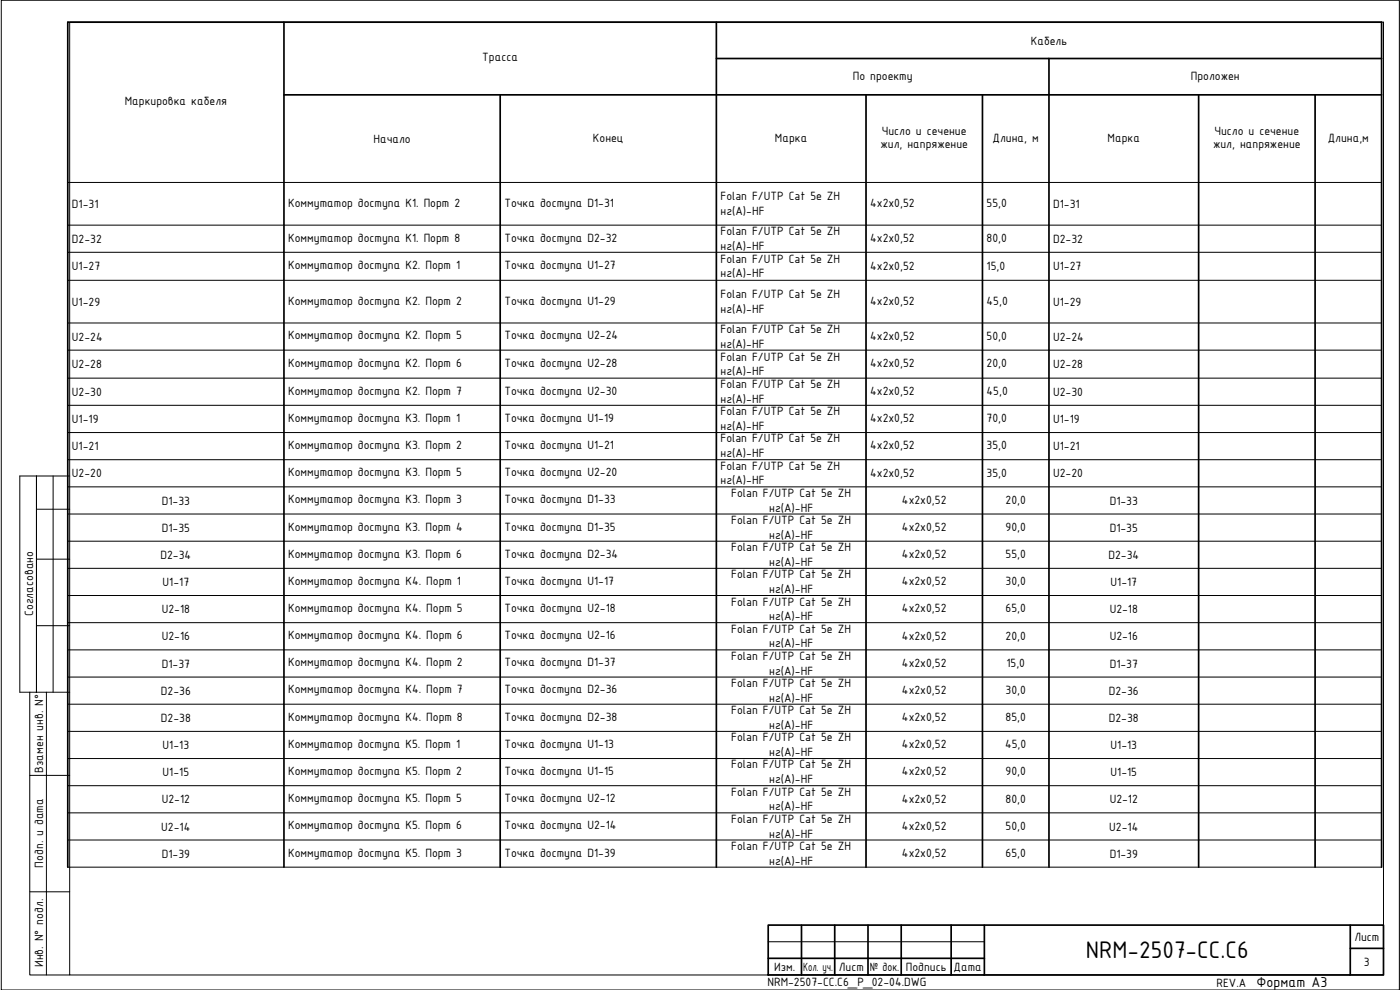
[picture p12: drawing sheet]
<svg xmlns="http://www.w3.org/2000/svg" width="420mm" height="297mm" viewBox="0 0 420 297" stroke-linecap="round" stroke-linejoin="round" font-family="sans-serif">
<defs><g id="words">
<text font-size="7.7" x="325.9" y="287.5">NRM-2507-CC.C6</text>
<text font-size="4.6" x="377.1" y="296.1">Формат А3</text>
<g font-size="3.9">
<text x="309.3" y="13.4">Кабель</text>
<text x="144.7" y="18.4">Трасса</text>
<text x="255.9" y="23.9">По проекту</text>
<text x="357.4" y="23.9">Проложен</text>
<text x="37.4" y="31.6">Маркировка кабеля</text>
<text x="264.6" y="40.4">Число и сечение</text>
<text x="364.5" y="40.4">Число и сечение</text>
<text x="112.1" y="42.8">Начало</text>
<text x="177.9" y="42.7">Конец</text>
<text x="232.6" y="42.5">Марка</text>
<text x="264.2" y="44.5">жил, напряжение</text>
<text x="297.9" y="42.6">Длина, м</text>
<text x="332.4" y="42.5">Марка</text>
<text x="364" y="44.5">жил, напряжение</text>
<text x="398.5" y="42.6">Длина,м</text>
<text x="21.6" y="62.4">D1-31</text>
<text x="86.5" y="62">Коммутатор доступа К1. Порт 2</text>
<text x="151.4" y="62">Точка доступа D1-31</text>
<text x="216.2" y="60.1">Folan F/UTP Cat 5e ZH</text>
<text x="216.2" y="64.5">нг(А)-HF</text>
<text x="261.2" y="62.2">4х2х0,52</text>
<text x="296.1" y="62.2">55,0</text>
<text x="316.1" y="62.4">D1-31</text>
<text x="216.2" y="70.6">Folan F/UTP Cat 5e ZH</text>
<text x="21.6" y="72.9">D2-32</text>
<text x="86.5" y="72.5">Коммутатор доступа К1. Порт 8</text>
<text x="151.4" y="72.5">Точка доступа D2-32</text>
<text x="216.2" y="75">нг(А)-HF</text>
<text x="261.2" y="72.6">4х2х0,52</text>
<text x="296.1" y="72.6">80,0</text>
<text x="316.1" y="72.9">D2-32</text>
<text x="21.6" y="81.2">U1-27</text>
<text x="86.5" y="80.8">Коммутатор доступа К2. Порт 1</text>
<text x="151.4" y="80.8">Точка доступа U1-27</text>
<text x="216.2" y="78.8">Folan F/UTP Cat 5e ZH</text>
<text x="216.2" y="83.2">нг(А)-HF</text>
<text x="261.2" y="80.9">4х2х0,52</text>
<text x="296.1" y="80.9">15,0</text>
<text x="316.1" y="81.2">U1-27</text>
<text x="216.2" y="89.4">Folan F/UTP Cat 5e ZH</text>
<text x="21.6" y="91.8">U1-29</text>
<text x="86.5" y="91.4">Коммутатор доступа К2. Порт 2</text>
<text x="151.4" y="91.4">Точка доступа U1-29</text>
<text x="216.2" y="93.8">нг(А)-HF</text>
<text x="261.2" y="91.5">4х2х0,52</text>
<text x="296.1" y="91.5">45,0</text>
<text x="316.1" y="91.8">U1-29</text>
<text x="86.5" y="101.9">Коммутатор доступа К2. Порт 5</text>
<text x="151.4" y="101.9">Точка доступа U2-24</text>
<text x="216.2" y="99.9">Folan F/UTP Cat 5e ZH</text>
<text x="261.2" y="102">4х2х0,52</text>
<text x="296.1" y="102">50,0</text>
<text x="21.6" y="102.2">U2-24</text>
<text x="216.2" y="104.3">нг(А)-HF</text>
<text x="316.1" y="102.2">U2-24</text>
<text x="21.6" y="110.5">U2-28</text>
<text x="86.5" y="110.1">Коммутатор доступа К2. Порт 6</text>
<text x="151.4" y="110.1">Точка доступа U2-28</text>
<text x="216.2" y="108.2">Folan F/UTP Cat 5e ZH</text>
<text x="216.2" y="112.6">нг(А)-HF</text>
<text x="261.2" y="110.3">4х2х0,52</text>
<text x="296.1" y="110.3">20,0</text>
<text x="316.1" y="110.5">U2-28</text>
<text x="21.6" y="118.8">U2-30</text>
<text x="86.5" y="118.4">Коммутатор доступа К2. Порт 7</text>
<text x="151.4" y="118.4">Точка доступа U2-30</text>
<text x="216.2" y="116.5">Folan F/UTP Cat 5e ZH</text>
<text x="261.2" y="118.5">4х2х0,52</text>
<text x="296.1" y="118.5">45,0</text>
<text x="316.1" y="118.8">U2-30</text>
<text x="216.2" y="120.9">нг(А)-HF</text>
<text x="216.2" y="124.6">Folan F/UTP Cat 5e ZH</text>
<text x="21.6" y="126.9">U1-19</text>
<text x="86.5" y="126.6">Коммутатор доступа К3. Порт 1</text>
<text x="151.4" y="126.6">Точка доступа U1-19</text>
<text x="216.2" y="129">нг(А)-HF</text>
<text x="261.2" y="126.7">4х2х0,52</text>
<text x="296.1" y="126.7">70,0</text>
<text x="316.1" y="126.9">U1-19</text>
<text x="21.6" y="135.1">U1-21</text>
<text x="86.5" y="134.7">Коммутатор доступа К3. Порт 2</text>
<text x="151.4" y="134.7">Точка доступа U1-21</text>
<text x="216.2" y="132.8">Folan F/UTP Cat 5e ZH</text>
<text x="216.2" y="137.2">нг(А)-HF</text>
<text x="261.2" y="134.8">4х2х0,52</text>
<text x="296.1" y="134.8">35,0</text>
<text x="316.1" y="135.1">U1-21</text>
<text x="21.6" y="143.2">U2-20</text>
<text x="86.5" y="142.9">Коммутатор доступа К3. Порт 5</text>
<text x="151.4" y="142.9">Точка доступа U2-20</text>
<text x="216.2" y="140.9">Folan F/UTP Cat 5e ZH</text>
<text x="261.2" y="143">4х2х0,52</text>
<text x="296.1" y="143">35,0</text>
<text x="316.1" y="143.2">U2-20</text>
<text x="216.2" y="145.3">нг(А)-HF</text>
<text x="219.5" y="149.1">Folan F/UTP Cat 5e ZH</text>
<text x="48.5" y="151.4">D1-33</text>
<text x="86.5" y="151">Коммутатор доступа К3. Порт 3</text>
<text x="151.4" y="151">Точка доступа D1-33</text>
<text x="230.8" y="153.5">нг(А)-HF</text>
<text x="270.7" y="151.1">4х2х0,52</text>
<text x="301.8" y="151.1">20,0</text>
<text x="333" y="151.4">D1-33</text>
<text x="48.5" y="159.5">D1-35</text>
<text x="86.5" y="159.2">Коммутатор доступа К3. Порт 4</text>
<text x="151.4" y="159.2">Точка доступа D1-35</text>
<text x="219.5" y="157.2">Folan F/UTP Cat 5e ZH</text>
<text x="230.8" y="161.6">нг(А)-HF</text>
<text x="270.7" y="159.3">4х2х0,52</text>
<text x="301.8" y="159.3">90,0</text>
<text x="333" y="159.5">D1-35</text>
<text x="48.2" y="167.7">D2-34</text>
<text x="86.5" y="167.3">Коммутатор доступа К3. Порт 6</text>
<text x="151.4" y="167.3">Точка доступа D2-34</text>
<text x="219.5" y="165.4">Folan F/UTP Cat 5e ZH</text>
<text x="270.7" y="167.5">4х2х0,52</text>
<text x="301.8" y="167.5">55,0</text>
<text x="332.7" y="167.7">D2-34</text>
<text x="219.5" y="173.5">Folan F/UTP Cat 5e ZH</text>
<text x="230.8" y="169.8">нг(А)-HF</text>
<text x="48.8" y="175.9">U1-17</text>
<text x="86.5" y="175.5">Коммутатор доступа К4. Порт 1</text>
<text x="151.4" y="175.5">Точка доступа U1-17</text>
<text x="230.8" y="177.9">нг(А)-HF</text>
<text x="270.7" y="175.6">4х2х0,52</text>
<text x="301.8" y="175.6">30,0</text>
<text x="333.3" y="175.9">U1-17</text>
<text x="9.9" y="184.8" transform="rotate(-90 9.9 184.8)">Согласовано</text>
<text x="48.5" y="184">U2-18</text>
<text x="86.5" y="183.6">Коммутатор доступа К4. Порт 5</text>
<text x="151.4" y="183.6">Точка доступа U2-18</text>
<text x="219.5" y="181.7">Folan F/UTP Cat 5e ZH</text>
<text x="270.7" y="183.8">4х2х0,52</text>
<text x="301.8" y="183.8">65,0</text>
<text x="333" y="184">U2-18</text>
<text x="86.5" y="191.8">Коммутатор доступа К4. Порт 6</text>
<text x="151.4" y="191.8">Точка доступа U2-16</text>
<text x="219.5" y="189.8">Folan F/UTP Cat 5e ZH</text>
<text x="230.8" y="186.1">нг(А)-HF</text>
<text x="270.7" y="191.9">4х2х0,52</text>
<text x="301.8" y="191.9">20,0</text>
<text x="48.5" y="192.2">U2-16</text>
<text x="219.5" y="198">Folan F/UTP Cat 5e ZH</text>
<text x="230.8" y="194.2">нг(А)-HF</text>
<text x="333" y="192.2">U2-16</text>
<text x="48.5" y="200.3">D1-37</text>
<text x="86.5" y="199.9">Коммутатор доступа К4. Порт 2</text>
<text x="151.4" y="199.9">Точка доступа D1-37</text>
<text x="230.8" y="202.4">нг(А)-HF</text>
<text x="270.7" y="200.1">4х2х0,52</text>
<text x="302" y="200.1">15,0</text>
<text x="333" y="200.3">D1-37</text>
<text x="48.3" y="208.5">D2-36</text>
<text x="86.5" y="208.1">Коммутатор доступа К4. Порт 7</text>
<text x="151.4" y="208.1">Точка доступа D2-36</text>
<text x="219.5" y="206.1">Folan F/UTP Cat 5e ZH</text>
<text x="270.7" y="208.2">4х2х0,52</text>
<text x="301.8" y="208.2">30,0</text>
<text x="332.8" y="208.5">D2-36</text>
<text x="219.5" y="214.3">Folan F/UTP Cat 5e ZH</text>
<text x="230.8" y="210.5">нг(А)-HF</text>
<text x="48.3" y="216.6">D2-38</text>
<text x="86.5" y="216.2">Коммутатор доступа К4. Порт 8</text>
<text x="151.4" y="216.2">Точка доступа D2-38</text>
<text x="230.8" y="218.7">нг(А)-HF</text>
<text x="270.7" y="216.4">4х2х0,52</text>
<text x="301.8" y="216.4">85,0</text>
<text x="332.8" y="216.6">D2-38</text>
<text x="48.8" y="224.8">U1-13</text>
<text x="86.5" y="224.4">Коммутатор доступа К5. Порт 1</text>
<text x="151.4" y="224.4">Точка доступа U1-13</text>
<text x="219.5" y="222.4">Folan F/UTP Cat 5e ZH</text>
<text x="230.8" y="226.9">нг(А)-HF</text>
<text x="270.7" y="224.5">4х2х0,52</text>
<text x="301.6" y="224.5">45,0</text>
<text x="333.3" y="224.8">U1-13</text>
<text x="12.9" y="231.8" transform="rotate(-90 12.9 231.8)">Взамен инв. N°</text>
<text x="48.8" y="232.9">U1-15</text>
<text x="86.5" y="232.5">Коммутатор доступа К5. Порт 2</text>
<text x="151.4" y="232.5">Точка доступа U1-15</text>
<text x="219.5" y="230.6">Folan F/UTP Cat 5e ZH</text>
<text x="270.7" y="232.7">4х2х0,52</text>
<text x="301.8" y="232.7">90,0</text>
<text x="333.3" y="232.9">U1-15</text>
<text x="219.5" y="238.7">Folan F/UTP Cat 5e ZH</text>
<text x="230.8" y="235">нг(А)-HF</text>
<text x="48.5" y="241.1">U2-12</text>
<text x="86.5" y="240.7">Коммутатор доступа К5. Порт 5</text>
<text x="151.4" y="240.7">Точка доступа U2-12</text>
<text x="230.8" y="243.1">нг(А)-HF</text>
<text x="270.7" y="240.8">4х2х0,52</text>
<text x="301.8" y="240.8">80,0</text>
<text x="333" y="241.1">U2-12</text>
<text x="48.4" y="249.2">U2-14</text>
<text x="86.5" y="248.8">Коммутатор доступа К5. Порт 6</text>
<text x="151.4" y="248.8">Точка доступа U2-14</text>
<text x="219.5" y="246.9">Folan F/UTP Cat 5e ZH</text>
<text x="230.8" y="251.3">нг(А)-HF</text>
<text x="270.7" y="249">4х2х0,52</text>
<text x="301.8" y="249">50,0</text>
<text x="332.9" y="249.2">U2-14</text>
<text x="48.5" y="257.4">D1-39</text>
<text x="86.5" y="257">Коммутатор доступа К5. Порт 3</text>
<text x="151.4" y="257">Точка доступа D1-39</text>
<text x="219.5" y="255">Folan F/UTP Cat 5e ZH</text>
<text x="270.7" y="257.1">4х2х0,52</text>
<text x="301.8" y="257.1">65,0</text>
<text x="333" y="257.4">D1-39</text>
<text x="12.9" y="260.3" transform="rotate(-90 12.9 260.3)">Подп. и дата</text>
<text x="230.8" y="259.4">нг(А)-HF</text>
<text x="406.5" y="282.3">Лист</text>
<text x="12.9" y="290.1" transform="rotate(-90 12.9 290.1)">Инв. N° подл.</text>
<text x="232.3" y="291.3">Изм.</text>
<text x="241" y="291.3">Кол. уч.</text>
<text x="251.8" y="291.3">Лист</text>
<text x="261" y="291.3">№ док.</text>
<text x="271.8" y="291.3">Подпись</text>
<text x="286.2" y="291.3">Дата</text>
<text x="409.3" y="289.8">3</text>
<text x="230.3" y="295.9">NRM-2507-CC.С6_Р_02-04.DWG</text>
<text x="365.1" y="296.3">REV.А</text>
</g>
</g></defs>
<path d="M85.2 6.7v253.5M215 6.7v253.5M215 17.6h199.6M314.8 17.6v242.6M85.2 28.5h329.4M150.1 28.5v231.7M259.9 28.5v231.7M294.9 28.5v231.7M359.7 28.5v231.7M394.7 28.5v231.7M20.3 260.2v-253.5h394.3v253.5" fill="none" stroke="#000" stroke-width=".51"/>
<g fill="none" stroke="#000" stroke-width=".3">
<path d="M20.3 54.7h394.3M20.3 67.5h394.3M20.3 75.7h394.3M20.3 84.1h394.3M20.3 96.9h394.3M20.3 105.1h394.3M20.3 113.5h394.3M20.3 121.6h394.3M20.3 129.8h394.3M20.3 137.9h394.3M20.3 146.1h394.3M20.3 154.2h394.3"/>
<path d="M20.3 162.4h394.3M20.3 170.5h394.3M20.3 178.7h394.3M20.3 186.8h394.3M20.3 195h394.3M20.3 203.1h394.3M20.3 211.3h394.3M20.3 219.4h394.3M20.3 227.6h394.3M20.3 235.7h394.3M20.3 243.9h394.3M20.3 252h394.3"/>
<path d="M20.3 260.2h394.3"/>
</g>
<!-- layer: 0 -->
<path d="M230.5 277.6h184.7v14.9h-184.7zM240.5 277.6v14.9M250.5 277.6v14.9M260.5 277.6v14.9M270.5 277.6v14.9M285.5 277.6v14.9M295.4 277.6v14.9M405.2 277.6v14.9M230.5 287.5h64.9M405.2 284.6h10" fill="none" stroke="#000" stroke-width=".51"/>
<!-- layer: Constr-Text -->
<path d="M230.5 282.6h64.9" fill="none" stroke="#000" stroke-width=".3"/>
<!-- layer: 0 -->
<path d="M.4 .1h419.6v296.9h-419.6zM20.9 6.7h394.3v285.8h-394.3zM10.9 152.8h10M15.9 142.8v64.9M20.9 142.8h-15v64.9h15M10.9 167.8h10M10.9 187.7h10M8.9 207.7v84.8h12M10.9 207.7v-64.9v64.9M13.9 207.7v84.8M8.9 232.6h12M8.9 267.6h12" fill="none" stroke="#000" stroke-width=".3"/>
<use href="#words"/>
</svg>
